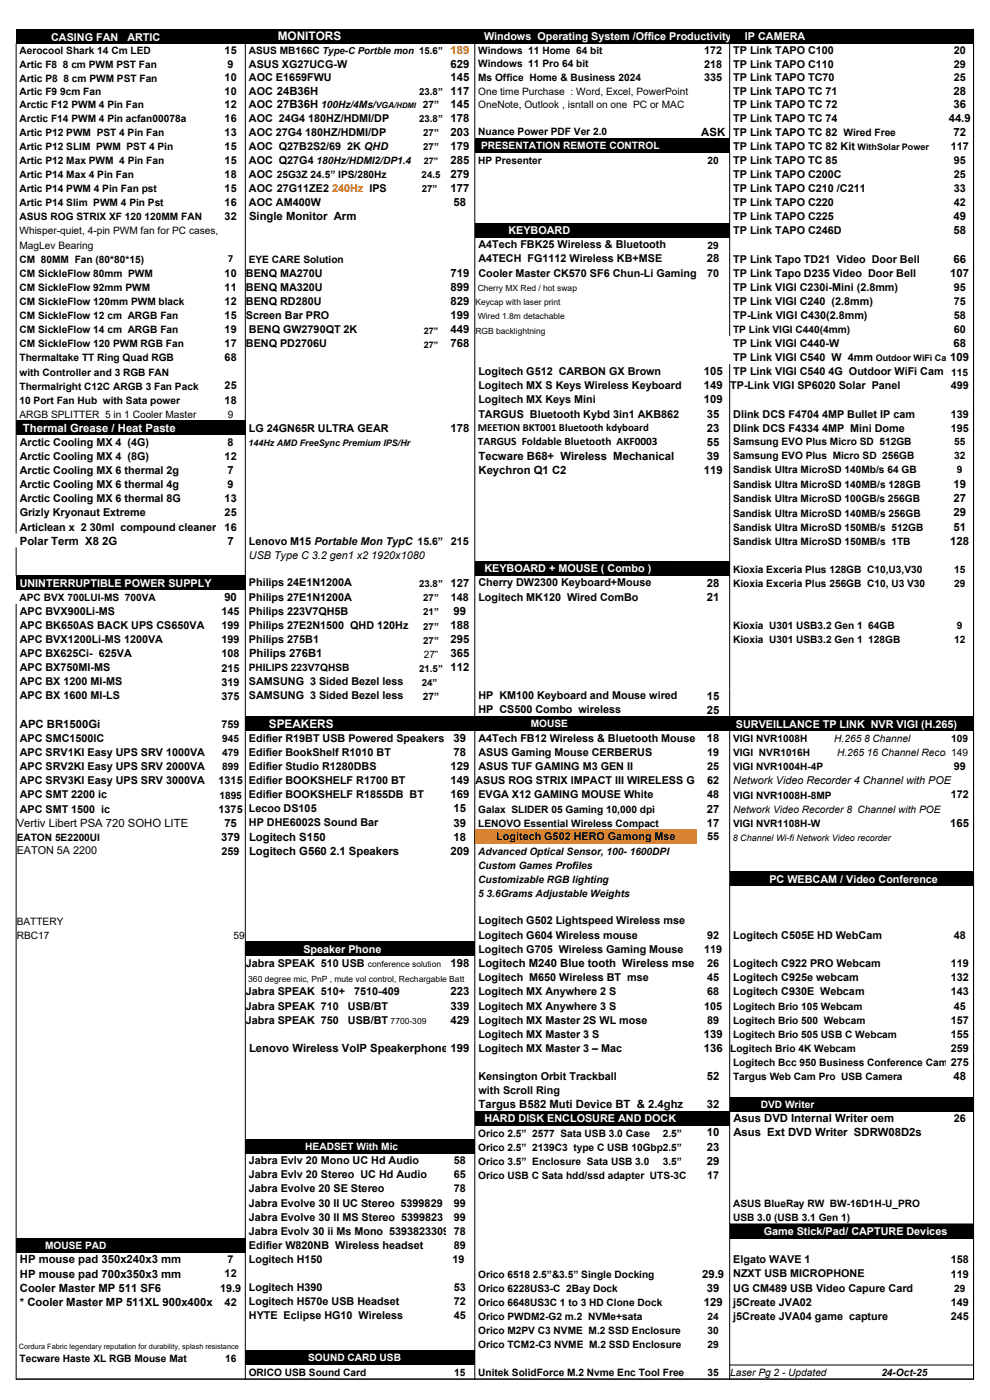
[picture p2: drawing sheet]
<svg xmlns="http://www.w3.org/2000/svg" width="210mm" height="297mm" viewBox="0 0 210 297" stroke-linecap="round" stroke-linejoin="round" font-family="sans-serif">
<defs><g id="words">
<g font-size="2.5" fill="#fff">
<text x="58.9" y="8.5">MONITORS</text>
<text x="57" y="154.4">SPEAKERS</text>
</g>
<g font-size="2.4">
<text x="95.6" y="14.4">629</text>
<text x="95.6" y="17.3">145</text>
<text x="95.6" y="20.1">117</text>
<text x="95.6" y="23">145</text>
<text x="202.3" y="20.1">28</text>
<text x="202.3" y="23">36</text>
<text x="95.6" y="25.8">178</text>
<text x="95.6" y="28.8">203</text>
<text x="148.8" y="28.8">ASK</text>
<text x="201.3" y="25.8">44.9</text>
<text x="202.3" y="28.8">72</text>
<text x="95.6" y="31.8">179</text>
<text x="95.6" y="34.8">285</text>
<text x="95.6" y="37.7">279</text>
<text x="95.6" y="40.7">177</text>
<text x="52.8" y="46.7">Single Monitor Arm</text>
<text x="96.2" y="43.7">58</text>
<text x="202.3" y="46.7">49</text>
<text x="202.3" y="49.7">58</text>
<text x="95.6" y="58.7">719</text>
<text x="150" y="55.7">28</text>
<text x="201.6" y="58.7">107</text>
<text x="202.3" y="55.7">66</text>
<text x="95.6" y="61.7">899</text>
<text x="95.6" y="64.7">829</text>
<text x="95.6" y="67.7">199</text>
<text x="95.6" y="70.7">449</text>
<text x="95.6" y="73.6">768</text>
<text x="201.6" y="76.6">109</text>
<text x="202.3" y="73.6">68</text>
<text x="149.3" y="79.6">105</text>
<text x="149.3" y="82.6">149</text>
<text x="149.3" y="85.6">109</text>
<text x="150" y="88.6">35</text>
<text x="95.6" y="91.6">178</text>
<text x="101.4" y="94.5">TARGUS Foldable Bluetooth AKF0003</text>
<text x="150" y="91.6">23</text>
<text x="150" y="94.6">55</text>
<text x="48.3" y="100.6">7</text>
<text x="101.5" y="97.6">Tecware B68+ Wireless Mechanical</text>
<text x="101.5" y="100.6">Keychron Q1 C2</text>
<text x="149.3" y="100.6">119</text>
<text x="150" y="97.6">39</text>
<text x="202.3" y="103.6">19</text>
<text x="202.3" y="106.6">27</text>
<text x="202.3" y="109.6">29</text>
<text x="202.3" y="112.5">51</text>
<text x="4.2" y="115.5">Polar Term X8 2G</text>
<text x="48.3" y="115.5">7</text>
<text x="201.6" y="115.5">128</text>
<text x="95.6" y="124.5">127</text>
<text x="150" y="124.5">28</text>
<text x="47.6" y="127.5">90</text>
<text x="96.2" y="130.5">99</text>
<text x="150" y="127.5">21</text>
<text x="95.6" y="133.5">188</text>
<text x="95.6" y="136.4">295</text>
<text x="52.8" y="139.5">Philips 276B1</text>
<text x="95.6" y="139.5">365</text>
<text x="95.6" y="142.4">112</text>
<text x="150" y="148.4">15</text>
<text x="4.2" y="154.4">APC BR1500Gi</text>
<text x="150" y="151.4">25</text>
<text x="96.2" y="157.4">39</text>
<text x="96.2" y="160.4">78</text>
<text x="150" y="157.4">18</text>
<text x="95.6" y="163.4">129</text>
<text x="95.6" y="166.4">149</text>
<text x="95.6" y="169.4">169</text>
<text x="96.2" y="172.3">15</text>
<text x="150" y="172.4">27</text>
<text x="3.5" y="175.4">Vertiv Libert PSA 720 SOHO LITE</text>
<text x="46.9" y="178.4">379</text>
<text x="47.6" y="175.4">75</text>
<text x="52.8" y="178.4">Logitech S150</text>
<text x="96.2" y="175.3">39</text>
<text x="96.2" y="178.4">18</text>
<text x="150" y="175.4">17</text>
<text x="201.6" y="175.4">165</text>
<text x="52.8" y="181.4">Logitech G560 2.1 Speakers</text>
<text x="95.6" y="181.4">209</text>
<text x="95.6" y="205.2">198</text>
<text x="101.5" y="205.2">Logitech M240 Blue tooth Wireless mse</text>
<text x="95.6" y="211.2">223</text>
<text x="95.6" y="214.2">339</text>
<text x="95.6" y="217.2">429</text>
<text x="149.3" y="220.2">139</text>
<text x="52.8" y="223.1">Lenovo Wireless VoIP Speakerphone 199</text>
<text x="149.3" y="223.1">136</text>
<text x="150" y="229.1">52</text>
<text x="202.3" y="229.1">48</text>
<text x="101.5" y="235.1">Targus B582 Muti Device BT &amp; 2.4ghz</text>
<text x="150" y="235.1">32</text>
<text x="155.6" y="238.1">Asus DVD Internal Writer oem</text>
<text x="150" y="241.1">10</text>
<text x="150" y="244.1">23</text>
<text x="155.6" y="241.1">Asus Ext DVD Writer SDRW08D2s</text>
<text x="150" y="247.1">29</text>
<text x="4.2" y="268">HP mouse pad 350x240x3 mm</text>
<text x="4.2" y="271">HP mouse pad 700x350x3 mm</text>
<text x="4.2" y="274">Cooler Master MP 511 SF6</text>
<text x="149" y="271">29.9</text>
<text x="150" y="274">39</text>
<text x="4.2" y="277">* Cooler Master MP 511XL 900x400x</text>
<text x="149.3" y="277">129</text>
</g>
<text font-size="2.4" fill="#fff" x="4.9" y="91.6">Thermal Grease / Heat Paste</text>
<g font-size="2.3" fill="#fff">
<text x="10.9" y="8.6">CASING FAN</text>
<text x="27" y="8.6">ARTIC</text>
<text x="102.7" y="8.5">Windows Operating System /Office Productivity</text>
<text x="158" y="8.5">IP CAMERA</text>
<text x="107.8" y="49.7">KEYBOARD</text>
<text x="4.2" y="124.5">UNINTERRUPTIBLE POWER SUPPLY</text>
<text x="102.7" y="121.4">KEYBOARD + MOUSE ( Combo )</text>
<text x="156.1" y="154.3">SURVEILLANCE TP LINK NVR VIGI (H.265)</text>
<text x="163.2" y="187.3">PC WEBCAM / Video Conference</text>
<text x="64.4" y="202.1">Speaker Phone</text>
<text x="102.7" y="238.1">HARD DISK ENCLOSURE AND DOCK</text>
<text x="162" y="262">Game Stick/Pad/ CAPTURE Devices</text>
</g>
<g font-size="2.3">
<text x="47.7" y="11.4">15</text>
<text x="149.4" y="11.4">172</text>
<text x="155.5" y="11.4">TP Link TAPO C100</text>
<text x="202.3" y="11.4">20</text>
<text x="47.7" y="17.3">10</text>
<text x="48.3" y="14.4">9</text>
<text x="52.8" y="14.4">ASUS XG27UCG-W</text>
<text x="52.8" y="17.3">AOC E1659FWU</text>
<text x="149.4" y="14.3">218</text>
<text x="149.4" y="17.3">335</text>
<text x="155.5" y="14.4">TP Link TAPO C110</text>
<text x="155.5" y="17.3">TP Link TAPO TC70</text>
<text x="202.3" y="14.4">29</text>
<text x="202.3" y="17.3">25</text>
<text x="47.7" y="20.1">10</text>
<text x="47.7" y="23">12</text>
<text x="52.8" y="20.1">AOC 24B36H</text>
<text x="52.8" y="23">AOC 27B36H 100Hz/4Ms/</text>
<text x="155.5" y="20.1">TP Link TAPO TC 71</text>
<text x="155.5" y="23">TP Link TAPO TC 72</text>
<text x="47.7" y="25.8">16</text>
<text x="47.7" y="28.8">13</text>
<text x="52.8" y="25.8">AOC 24G4 180HZ/HDMI/DP</text>
<text x="52.8" y="28.8">AOC 27G4 180HZ/HDMI/DP</text>
<text x="155.5" y="25.8">TP Link TAPO TC 74</text>
<text x="155.5" y="28.8">TP Link TAPO TC 82 Wired Free</text>
<text x="47.7" y="31.8">15</text>
<text x="47.7" y="34.8">15</text>
<text x="52.8" y="31.8">AOC Q27B2S2/69 2K QHD</text>
<text x="52.8" y="34.8">AOC Q27G4</text>
<text x="155.5" y="34.8">TP Link TAPO TC 85</text>
<text x="155.5" y="31.8">TP Link TAPO TC 82 Kit</text>
<text x="201.7" y="31.8">117</text>
<text x="202.3" y="34.8">95</text>
<text x="47.7" y="37.7">18</text>
<text x="47.7" y="40.7">15</text>
<text x="52.8" y="40.7">AOC 27G11ZE2</text>
<text x="52.8" y="37.7">AOC Q27G4</text>
<text x="155.5" y="37.7">TP Link TAPO C200C</text>
<text x="155.5" y="40.7">TP Link TAPO C210 /C211</text>
<text x="202.3" y="37.7">25</text>
<text x="202.3" y="40.7">33</text>
<text x="47.7" y="43.7">16</text>
<text x="47.7" y="46.7">32</text>
<text x="52.8" y="43.7">AOC AM400W</text>
<text x="155.5" y="43.7">TP Link TAPO C220</text>
<text x="155.5" y="46.7">TP Link TAPO C225</text>
<text x="202.3" y="43.7">42</text>
<text x="101.5" y="52.7">A4Tech FBK25 Wireless &amp; Bluetooth</text>
<text x="155.5" y="49.7">TP Link TAPO C246D</text>
<text x="47.7" y="58.7">10</text>
<text x="48.4" y="55.6">7</text>
<text x="52.2" y="58.7">BENQ MA270U</text>
<text x="101.5" y="55.6">A4TECH FG1112 Wireless KB+MSE</text>
<text x="101.5" y="58.7">Cooler Master CK570 SF6 Chun-Li Gaming</text>
<text x="150" y="58.7">70</text>
<text x="155.5" y="55.7">TP Link Tapo TD21 Video Door Bell</text>
<text x="155.5" y="58.7">TP Link Tapo D235 Video Door Bell</text>
<text x="47.7" y="61.7">11</text>
<text x="47.7" y="64.7">12</text>
<text x="52.2" y="61.7">BENQ MA320U</text>
<text x="52.2" y="64.7">BENQ RD280U</text>
<text x="155.5" y="61.7">TP Link VIGI C230i-Mini (2.8mm)</text>
<text x="155.5" y="64.7">TP Link VIGI C240 (2.8mm)</text>
<text x="202.3" y="61.7">95</text>
<text x="202.3" y="64.7">75</text>
<text x="47.7" y="67.7">15</text>
<text x="47.7" y="70.7">19</text>
<text x="52.2" y="67.7">Screen Bar PRO</text>
<text x="52.8" y="70.7">BENQ GW2790QT 2K</text>
<text x="155.5" y="67.7">TP-Link VIGI C430(2.8mm)</text>
<text x="202.3" y="67.7">58</text>
<text x="202.3" y="70.7">60</text>
<text x="47.7" y="73.6">17</text>
<text x="47.7" y="76.6">68</text>
<text x="52.2" y="73.6">BENQ PD2706U</text>
<text x="155.5" y="73.6">TP Link VIGI C440-W</text>
<text x="155.5" y="76.6">TP Link VIGI C540 W 4mm</text>
<text x="47.7" y="82.6">25</text>
<text x="101.5" y="79.5">Logitech G512 CARBON GX Brown</text>
<text x="101.5" y="82.5">Logitech MX S Keys Wireless Keyboard</text>
<text x="154.9" y="82.6">TP-Link VIGI SP6020 Solar Panel</text>
<text x="155.5" y="79.6">TP Link VIGI C540 4G Outdoor WiFi Cam</text>
<text x="201.7" y="82.6">499</text>
<text x="47.7" y="85.6">18</text>
<text x="101.5" y="85.5">Logitech MX Keys Mini</text>
<text x="101.5" y="88.6">TARGUS Bluetooth Kybd 3in1 AKB862</text>
<text x="155.5" y="88.6">Dlink DCS F4704 4MP Bullet IP cam</text>
<text x="201.7" y="88.6">139</text>
<text x="4.2" y="94.6">Arctic Cooling MX 4 (4G)</text>
<text x="48.3" y="94.6">8</text>
<text x="52.8" y="91.6">LG 24GN65R ULTRA GEAR</text>
<text x="101.4" y="91.5">MEETION BKT001 Bluetooth kdyboard</text>
<text x="155.5" y="91.6">Dlink DCS F4334 4MP Mini Dome</text>
<text x="201.7" y="91.6">195</text>
<text x="4.2" y="97.6">Arctic Cooling MX 4 (8G)</text>
<text x="4.2" y="100.6">Arctic Cooling MX 6 thermal 2g</text>
<text x="47.7" y="97.6">12</text>
<text x="4.2" y="103.6">Arctic Cooling MX 6 thermal 4g</text>
<text x="4.2" y="106.6">Arctic Cooling MX 6 thermal 8G</text>
<text x="47.7" y="106.6">13</text>
<text x="48.3" y="103.6">9</text>
<text x="4.2" y="109.6">Grizly Kryonaut Extreme</text>
<text x="4.2" y="112.5">Articlean x 2 30ml compound cleaner</text>
<text x="47.7" y="109.6">25</text>
<text x="47.7" y="112.5">16</text>
<text x="52.8" y="118.5">USB Type C 3.2 gen1 x2 1920x1080</text>
<text x="52.8" y="115.5">Lenovo M15 Portable Mon TypC 15.6”</text>
<text x="95.7" y="115.5">215</text>
<text x="52.8" y="124.4">Philips 24E1N1200A</text>
<text x="101.5" y="124.4">Cherry DW2300 Keyboard+Mouse</text>
<text x="4.2" y="130.5">APC BVX900Li-MS</text>
<text x="47" y="130.5">145</text>
<text x="52.8" y="127.5">Philips 27E1N1200A</text>
<text x="52.8" y="130.4">Philips 223V7QH5B</text>
<text x="95.7" y="127.5">148</text>
<text x="101.5" y="127.4">Logitech MK120 Wired ComBo</text>
<text x="4.2" y="133.5">APC BK650AS BACK UPS CS650VA</text>
<text x="4.2" y="136.5">APC BVX1200Li-MS 1200VA</text>
<text x="47" y="133.5">199</text>
<text x="47" y="136.5">199</text>
<text x="52.8" y="133.4">Philips 27E2N1500 QHD 120Hz</text>
<text x="52.8" y="136.4">Philips 275B1</text>
<text x="4.2" y="139.4">APC BX625Ci- 625VA</text>
<text x="4.2" y="142.4">APC BX750MI-MS</text>
<text x="47" y="139.5">108</text>
<text x="47" y="142.5">215</text>
<text x="4.2" y="145.4">APC BX 1200 MI-MS</text>
<text x="4.2" y="148.4">APC BX 1600 MI-LS</text>
<text x="47" y="145.5">319</text>
<text x="47" y="148.4">375</text>
<text x="52.8" y="145.4">SAMSUNG 3 Sided Bezel less</text>
<text x="52.8" y="148.4">SAMSUNG 3 Sided Bezel less</text>
<text x="101.5" y="148.4">HP KM100 Keyboard and Mouse wired</text>
<text x="47" y="154.3">759</text>
<text x="101.5" y="151.3">HP CS500 Combo wireless</text>
<text x="4.2" y="157.4">APC SMC1500IC</text>
<text x="4.2" y="160.4">APC SRV1KI Easy UPS SRV 1000VA</text>
<text x="52.8" y="157.3">Edifier R19BT USB Powered Speakers</text>
<text x="52.8" y="160.3">Edifier BookShelf R1010 BT</text>
<text x="101.5" y="157.4">A4Tech FB12 Wireless &amp; Bluetooth Mouse</text>
<text x="101.5" y="160.3">ASUS Gaming Mouse CERBERUS</text>
<text x="150" y="160.3">19</text>
<text x="4.2" y="163.4">APC SRV2KI Easy UPS SRV 2000VA</text>
<text x="4.2" y="166.4">APC SRV3KI Easy UPS SRV 3000VA</text>
<text x="46.4" y="166.4">1315</text>
<text x="52.8" y="163.3">Edifier Studio R1280DBS</text>
<text x="52.8" y="166.3">Edifier BOOKSHELF R1700 BT</text>
<text x="100.8" y="166.3">ASUS ROG STRIX IMPACT III WIRELESS G</text>
<text x="101.5" y="163.3">ASUS TUF GAMING M3 GEN II</text>
<text x="150" y="163.3">25</text>
<text x="150" y="166.3">62</text>
<text x="155.5" y="166.4">Network Video Recorder 4 Channel with POE</text>
<text x="202.3" y="163.4">99</text>
<text x="4.2" y="169.4">APC SMT 2200 ic</text>
<text x="4.2" y="172.4">APC SMT 1500 ic</text>
<text x="46.4" y="172.4">1375</text>
<text x="52.8" y="169.3">Edifier BOOKSHELF R1855DB BT</text>
<text x="52.8" y="172.3">Lecoo DS105</text>
<text x="101.5" y="169.3">EVGA X12 GAMING MOUSE White</text>
<text x="150" y="169.3">48</text>
<text x="201.7" y="169.4">172</text>
<text x="52.8" y="175.3">HP DHE6002S Sound Bar</text>
<text x="105.3" y="178.3">Logitech G502 HERO Gamong Mse</text>
<text x="150" y="178.3">55</text>
<text x="3.5" y="181.3">EATON 5A 2200</text>
<text x="47" y="181.4">259</text>
<text x="101.5" y="196.1">Logitech G502 Lightspeed Wireless mse</text>
<text x="101.5" y="199.1">Logitech G604 Wireless mouse</text>
<text x="101.5" y="202.1">Logitech G705 Wireless Gaming Mouse</text>
<text x="149.4" y="202.1">119</text>
<text x="150" y="199.1">92</text>
<text x="155.5" y="199.2">Logitech C505E HD WebCam</text>
<text x="202.3" y="199.2">48</text>
<text x="52.2" y="205.2">Jabra SPEAK 510 USB</text>
<text x="101.5" y="208.2">Logitech M650 Wireless BT mse</text>
<text x="150" y="205.2">26</text>
<text x="150" y="208.2">45</text>
<text x="155.5" y="205.2">Logitech C922 PRO Webcam</text>
<text x="155.5" y="208.2">Logitech C925e webcam</text>
<text x="201.7" y="205.2">119</text>
<text x="201.7" y="208.2">132</text>
<text x="52.2" y="211.2">Jabra SPEAK 510+</text>
<text x="52.2" y="214.2">Jabra SPEAK 710</text>
<text x="73.8" y="214.2">USB/BT</text>
<text x="75.1" y="211.2">7510-409</text>
<text x="101.5" y="211.2">Logitech MX Anywhere 2 S</text>
<text x="101.5" y="214.2">Logitech MX Anywhere 3 S</text>
<text x="149.4" y="214.2">105</text>
<text x="150" y="211.2">68</text>
<text x="155.5" y="211.2">Logitech C930E Webcam</text>
<text x="201.7" y="211.2">143</text>
<text x="202.3" y="214.2">45</text>
<text x="52.2" y="217.2">Jabra SPEAK 750</text>
<text x="73.8" y="217.2">USB/BT</text>
<text x="101.5" y="217.2">Logitech MX Master 2S WL mose</text>
<text x="101.5" y="220.2">Logitech MX Master 3 S</text>
<text x="150" y="217.2">89</text>
<text x="201.7" y="217.2">157</text>
<text x="201.7" y="220.2">155</text>
<text x="101.5" y="223.1">Logitech MX Master 3 – Mac</text>
<text x="201.7" y="223.1">259</text>
<text x="101.5" y="229.1">Kensington Orbit Trackball</text>
<text x="101.5" y="232.1">with Scroll Ring</text>
<text x="202.3" y="238.1">26</text>
<text x="52.8" y="247">Jabra Evlv 20 Mono UC Hd Audio</text>
<text x="52.8" y="250">Jabra Evlv 20 Stereo UC Hd Audio</text>
<text x="96.3" y="247">58</text>
<text x="96.3" y="250">65</text>
<text x="150" y="250.1">17</text>
<text x="52.8" y="253">Jabra Evolve 20 SE Stereo</text>
<text x="52.8" y="256">Jabra Evolve 30 II UC Stereo 5399829</text>
<text x="96.3" y="253">78</text>
<text x="96.3" y="256">99</text>
<text x="52.8" y="259">Jabra Evolve 30 II MS Stereo 5399823</text>
<text x="52.8" y="261.9">Jabra Evolv 30 ii Ms Mono 5393823309</text>
<text x="96.3" y="259">99</text>
<text x="96.3" y="261.9">78</text>
<text x="48.3" y="268">7</text>
<text x="52.8" y="264.9">Edifier W820NB Wireless headset</text>
<text x="52.8" y="267.9">Logitech H150</text>
<text x="96" y="267.9">19</text>
<text x="96.3" y="264.9">89</text>
<text x="155.5" y="267.9">Elgato WAVE 1</text>
<text x="201.7" y="268">158</text>
<text x="46.7" y="274">19.9</text>
<text x="47.7" y="270.9">12</text>
<text x="52.8" y="273.9">Logitech H390</text>
<text x="96.3" y="273.9">53</text>
<text x="155.5" y="270.9">NZXT USB MICROPHONE</text>
<text x="155.5" y="274">UG CM489 USB Video Capure Card</text>
<text x="201.7" y="271">119</text>
<text x="47.7" y="277">42</text>
<text x="52.8" y="276.9">Logitech H570e USB Headset</text>
<text x="52.8" y="279.9">HYTE Eclipse HG10 Wireless</text>
<text x="96.3" y="276.9">72</text>
<text x="96.3" y="279.9">45</text>
<text x="155.5" y="277">j5Create JVA02</text>
<text x="155.5" y="280">j5Create JVA04 game capture</text>
<text x="201.7" y="277">149</text>
<text x="201.7" y="280">245</text>
</g>
<text font-size="2.3" fill="#f00" x="70.4" y="40.7">240Hz IPS</text>
<g font-size="2.2">
<text x="4.1" y="11.5">Aerocool Shark 14 Cm LED</text>
<text x="52.8" y="11.4">ASUS MB166C Type-C Portble mon 15.6” 189</text>
<text x="101.4" y="11.4">Windows 11 Home 64 bit</text>
<text x="4.1" y="14.5">Artic F8 8 cm PWM PST Fan</text>
<text x="4.1" y="17.3">Artic P8 8 cm PWM PST Fan</text>
<text x="101.4" y="14.3">Windows 11 Pro 64 bit</text>
<text x="101.4" y="17.2">Ms Office Home &amp; Business 2024</text>
<text x="4.1" y="20.1">Artic F9 9cm Fan</text>
<text x="4.1" y="23">Arctic F12 PWM 4 Pin Fan</text>
<text x="89.7" y="23">27”</text>
<text x="101.4" y="20.1">One time Purchase : Word, Excel, PowerPoint</text>
<text x="101.4" y="23">OneNote, Outlook , isntall on one PC or MAC</text>
<text x="4.1" y="25.9">Arctic F14 PWM 4 Pin acfan00078a</text>
<text x="4.1" y="28.8">Artic P12 PWM PST 4 Pin Fan</text>
<text x="101.4" y="28.7">Nuance Power PDF Ver 2.0</text>
<text x="4.1" y="31.8">Artic P12 SLIM PWM PST 4 Pin</text>
<text x="4.1" y="34.8">Artic P12 Max PWM 4 Pin Fan</text>
<text x="67.2" y="34.8">180Hz/HDMI2/DP1.4</text>
<text x="101.4" y="34.8">HP Presenter</text>
<text x="150.1" y="34.8">20</text>
<text x="4.1" y="37.8">Artic P14 Max 4 Pin Fan</text>
<text x="4.1" y="40.8">Artic P14 PWM 4 Pin Fan pst</text>
<text x="58.7" y="37.8">25G3Z 24.5” IPS/280Hz</text>
<text x="67.2" y="37.7">180Hz/HDMI2/DP1.4</text>
<text x="4.1" y="43.8">Artic P14 Slim PWM 4 Pin Pst</text>
<text x="4.1" y="46.8">ASUS ROG STRIX XF 120 120MM FAN</text>
<text x="4.1" y="49.7">Whisper-quiet, 4-pin PWM fan for PC cases,</text>
<text x="4.1" y="52.7">MagLev Bearing</text>
<text x="150.1" y="52.7">29</text>
<text x="4.1" y="55.7">CM 80MM Fan (80*80*15)</text>
<text x="4.1" y="58.7">CM SickleFlow 80mm PWM</text>
<text x="52.8" y="55.7">EYE CARE Solution</text>
<text x="4.1" y="61.7">CM SickleFlow 92mm PWM</text>
<text x="4.1" y="64.7">CM SickleFlow 120mm PWM black</text>
<text x="4.1" y="67.7">CM SickleFlow 12 cm ARGB Fan</text>
<text x="4.1" y="70.7">CM SickleFlow 14 cm ARGB Fan</text>
<text x="155.5" y="70.7">TP Link VIGI C440(4mm)</text>
<text x="4.1" y="76.7">Thermaltake TT Ring Quad RGB</text>
<text x="4.1" y="73.7">CM SickleFlow 120 PWM RGB Fan</text>
<text x="4.1" y="79.7">with Controller and 3 RGB FAN</text>
<text x="4.1" y="82.7">Thermalright C12C ARGB 3 Fan Pack</text>
<text x="201.8" y="79.7">115</text>
<text x="4.1" y="85.6">10 Port Fan Hub with Sata power</text>
<text x="4.1" y="88.6">ARGB SPLITTER 5 in 1 Cooler Master</text>
<text x="48.3" y="88.6">9</text>
<text x="155.5" y="94.4">Samsung EVO Plus Micro SD 512GB</text>
<text x="202.4" y="94.4">55</text>
<text x="155.5" y="97.4">Samsung EVO Plus Micro SD 256GB</text>
<text x="155.5" y="100.4">Sandisk Ultra MicroSD 140Mb/s 64 GB</text>
<text x="202.4" y="97.4">32</text>
<text x="203" y="100.4">9</text>
<text x="155.5" y="103.6">Sandisk Ultra MicroSD 140MB/s 128GB</text>
<text x="155.5" y="106.6">Sandisk Ultra MicroSD 100GB/s 256GB</text>
<text x="155.5" y="109.6">Sandisk Ultra MicroSD 140MB/s 256GB</text>
<text x="155.5" y="112.6">Sandisk Ultra MicroSD 150MB/s 512GB</text>
<text x="155.5" y="115.6">Sandisk Ultra MicroSD 150MB/s 1TB</text>
<text x="155.5" y="121.6">Kioxia Exceria Plus 128GB C10,U3,V30</text>
<text x="155.5" y="124.5">Kioxia Exceria Plus 256GB C10, U3 V30</text>
<text x="202.4" y="121.6">15</text>
<text x="202.4" y="124.5">29</text>
<text x="4.1" y="127.5">APC BVX 700LUI-MS 700VA</text>
<text x="155.5" y="133.5">Kioxia U301 USB3.2 Gen 1 64GB</text>
<text x="155.5" y="136.5">Kioxia U301 USB3.2 Gen 1 128GB</text>
<text x="202.4" y="136.5">12</text>
<text x="203" y="133.5">9</text>
<text x="52.8" y="142.3">PHILIPS 223V7QHSB</text>
<text x="89.9" y="139.5">27”</text>
<text x="89.7" y="148.5">27”</text>
<text x="47.1" y="157.5">945</text>
<text x="47.1" y="160.4">479</text>
<text x="155.5" y="157.5">VIGI NVR1008H</text>
<text x="155.5" y="160.4">VIGI NVR1016H</text>
<text x="177" y="157.5">H.265 8 Channel</text>
<text x="177.6" y="160.4">H.265 16 Channel Recor149</text>
<text x="201.8" y="157.5">109</text>
<text x="47.1" y="163.4">899</text>
<text x="155.5" y="163.4">VIGI NVR1004H-4P</text>
<text x="46.5" y="169.4">1895</text>
<text x="101.4" y="172.4">Galax SLIDER 05 Gaming 10,000 dpi</text>
<text x="155.5" y="169.4">VIGI NVR1008H-8MP</text>
<text x="155.5" y="172.4">Network Video Recorder 8 Channel with POE</text>
<text x="3.5" y="178.4">EATON 5E2200UI</text>
<text x="101.4" y="175.4">LENOVO Essential Wireless Compact</text>
<text x="155.5" y="175.4">VIGI NVR1108H-W</text>
<text x="101.4" y="181.4">Advanced Optical Sensor, 100- 1600DPI</text>
<text x="101.4" y="184.4">Custom Games Profiles</text>
<text x="101.4" y="187.4">Customizable RGB lighting</text>
<text x="101.4" y="190.3">5 3.6Grams Adjustable Weights</text>
<text x="3.5" y="196.3">BATTERY</text>
<text x="3.5" y="199.2">RBC17</text>
<text x="49.5" y="199.2">59</text>
<text x="155.5" y="214.2">Logitech Brio 105 Webcam</text>
<text x="155.5" y="217.2">Logitech Brio 500 Webcam</text>
<text x="155.5" y="220.2">Logitech Brio 505 USB C Webcam</text>
<text x="154.9" y="223.2">Logitech Brio 4K Webcam</text>
<text x="155.5" y="226.2">Logitech Bcc 950 Business Conference Cam 275</text>
<text x="155.5" y="229.2">Targus Web Cam Pro USB Camera</text>
<text x="101.4" y="241.1">Orico 2.5” 2577 Sata USB 3.0 Case</text>
<text x="101.4" y="244.1">Orico 2.5” 2139C3 type C USB 10Gbp2.5”</text>
<text x="140.6" y="241.1">2.5”</text>
<text x="101.4" y="247.1">Orico 3.5” Enclosure Sata USB 3.0</text>
<text x="101.4" y="250.1">Orico USB C Sata hdd/ssd adapter UTS-3C</text>
<text x="140.6" y="247.1">3.5”</text>
<text x="155.5" y="256.1">ASUS BlueRay RW BW-16D1H-U_PRO</text>
<text x="155.5" y="259.1">USB 3.0 (USB 3.1 Gen 1)</text>
<text x="101.4" y="271.1">Orico 6518 2.5”&amp;3.5” Single Docking</text>
<text x="101.4" y="274">Orico 6228US3-C 2Bay Dock</text>
<text x="202.4" y="274">29</text>
<text x="101.4" y="277">Orico 6648US3C 1 to 3 HD Clone Dock</text>
<text x="101.4" y="280">Orico PWDM2-G2 m.2 NVMe+sata</text>
<text x="150.1" y="280">24</text>
<text x="101.4" y="283">Orico M2PV C3 NVME M.2 SSD Enclosure</text>
<text x="101.4" y="286">Orico TCM2-C3 NVME M.2 SSD Enclosure</text>
<text x="150.1" y="283">30</text>
<text x="150.1" y="286">29</text>
<text x="4.1" y="289">Tecware Haste XL RGB Mouse Mat</text>
<text x="47.7" y="289">16</text>
<text x="52.8" y="292">ORICO USB Sound Card</text>
<text x="96.4" y="292">15</text>
<text x="101.4" y="292">Unitek SolidForce M.2 Nvme Enc Tool Free</text>
<text x="150.1" y="292">35</text>
<text x="154.9" y="291.8">Laser Pg 2 - Updated</text>
<text x="187" y="291.8">24-Oct-25</text>
</g>
<g font-size="2.2" fill="#fff">
<text x="102" y="31.6">PRESENTATION REMOTE CONTROL</text>
<text x="112.6" y="154.3">MOUSE</text>
<text x="161.4" y="235">DVD Writer</text>
<text x="64.8" y="243.9">HEADSET With Mic</text>
<text x="9.6" y="264.9">MOUSE PAD</text>
<text x="65.4" y="288.8">SOUND CARD USB</text>
</g>
<g font-size="2">
<text x="88.9" y="20.2">23.8”</text>
<text x="88.9" y="25.9">23.8”</text>
<text x="89.8" y="28.8">27”</text>
<text x="89.8" y="31.8">27”</text>
<text x="89.4" y="37.8">24.5</text>
<text x="89.5" y="40.8">27”</text>
<text x="88.9" y="124.6">23.8”</text>
<text x="89.8" y="127.6">27”</text>
<text x="89.8" y="130.6">21”</text>
<text x="89.8" y="133.6">27”</text>
<text x="89.8" y="136.5">27”</text>
<text x="88.9" y="142.5">21.5”</text>
<text x="89.5" y="145.5">24”</text>
</g>
<g font-size="1.9">
<text x="89.9" y="34.9">27”</text>
<text x="181.9" y="31.8">WithSolar Power</text>
<text x="89.9" y="70.8">27”</text>
<text x="89.9" y="73.8">27”</text>
<text x="185.8" y="76.6">Outdoor WiFi Cam</text>
<text x="52.7" y="94.7">144Hz AMD FreeSync Premium IPS/Hr</text>
<text x="155.4" y="178.5">8 Channel Wi-fi Network Video recorder</text>
</g>
<g font-size="1.8">
<text x="79.7" y="23">VGA/HDMI</text>
<text x="100.8" y="64.8">Keycap with laser print</text>
<text x="101.3" y="61.8">Cherry MX Red / hot swap</text>
<text x="100.8" y="70.8">RGB backlightning</text>
<text x="101.3" y="67.8">Wired 1.8m detachable</text>
<text x="52.7" y="208.3">360 degree mic, PnP , mute vol control, Rechargable Batt</text>
<text x="78" y="205.2">conference solution</text>
<text x="82.9" y="217.2">7700-309</text>
</g>
<text font-size="1.6" x="4" y="286.2">Cordura Fabric legendary reputation for durability, splash resistance</text>
</g></defs>
<g fill="#000">
<path d="M3.4 6.1h203.1v3.1h-203.1z" fill-rule="evenodd"/>
<path d="M100.7 29.4h54.1v3h-54.1z" fill-rule="evenodd"/>
<path d="M100.7 47.3h54.1v3h-54.1z" fill-rule="evenodd"/>
<path d="M3.4 89.2h48.6v3h-48.6z" fill-rule="evenodd"/>
<path d="M3.4 122.1h48.6v3h-48.6z" fill-rule="evenodd"/>
<path d="M100.7 119.1h54.1v3h-54.1z" fill-rule="evenodd"/>
<path d="M52 152h154.5v3h-154.5z" fill-rule="evenodd"/>
</g>
<path d="M100.7 176h47.1v3h-47.1z" fill-rule="evenodd" fill="#ff8000"/>
<g fill="#000">
<path d="M154.8 185h51.7v3h-51.7z" fill-rule="evenodd"/>
<path d="M52 199.8h48.7v3h-48.7z" fill-rule="evenodd"/>
<path d="M100.7 235.7h54.1v3h-54.1z" fill-rule="evenodd"/>
<path d="M154.8 232.7h51.7v3h-51.7z" fill-rule="evenodd"/>
<path d="M52 241.7h48.7v3h-48.7z" fill-rule="evenodd"/>
<path d="M3.4 262.7h48.6v2.9h-48.6z" fill-rule="evenodd"/>
<path d="M154.8 259.7h51.7v3h-51.7z" fill-rule="evenodd"/>
<path d="M52 286.6h48.7v3h-48.7z" fill-rule="evenodd"/>
</g>
<path d="M3.4 9.2v104M52 6.1v286.5M100.7 6.1v286.5M154.8 6.1v23.3M206.5 6.1v286.5M154.8 32.4v38.9M154.8 77.2v215.4M3.4 116.1v6M3.4 128.1v164.5M154.7 259.7h51.9M3.4 292.6h203.1M154.7 289.6h51.8" fill="none" stroke="#000" stroke-width=".21"/>
<g fill="#cfe7f5">
<path d="M143.4 120h.4z" fill-rule="evenodd"/>
<path d="M144.8 119.4h.2z" fill-rule="evenodd"/>
</g>
<use href="#words"/>
</svg>
